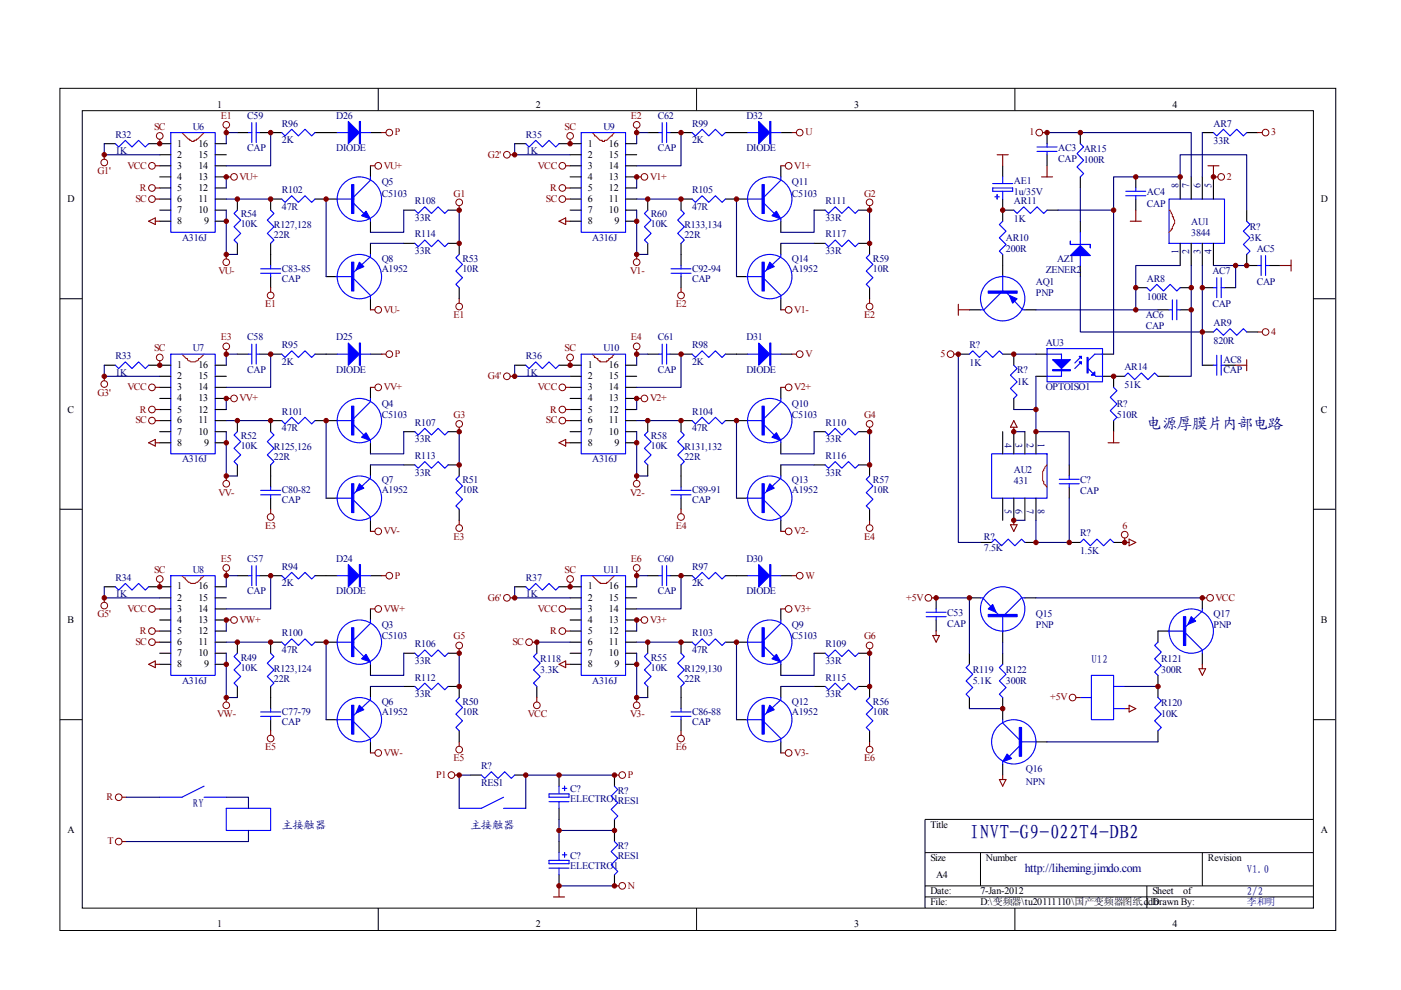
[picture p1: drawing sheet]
<svg xmlns="http://www.w3.org/2000/svg" width="297mm" height="210mm" viewBox="0 0 297 210" stroke-linecap="round" stroke-linejoin="round" font-family="sans-serif">
<defs><g id="words">
<text font-size="4.2" fill="#000080" x="205.6" y="177.8">INVT-G9-022T4-DB2</text>
<text font-size="3.3" fill="#000080" x="243.2" y="91">电源厚膜片内部电路</text>
<text font-size="2.5" fill="#000080" x="217.3" y="184.8">http://liheming.jimdo.com</text>
<g font-size="2.3" fill="#000080">
<text x="231.4" y="140.6">U12</text>
<text x="40.9" y="171">RY</text>
<text x="59.8" y="175.8">主接触器</text>
<text x="99.7" y="175.8">主接触器</text>
<text x="264.3" y="185.2">V1.0</text>
<text x="264.3" y="189.8">2/2</text>
</g>
<g font-size="2.1">
<text x="46.1" y="22.9">1</text>
<text x="113.6" y="22.9">2</text>
<text x="181.1" y="22.9">3</text>
<text x="248.6" y="22.9">4</text>
<text x="37.6" y="31.1">1</text>
<text x="37.6" y="33.5">2</text>
<text x="37.6" y="35.7">3</text>
<text x="42.1" y="35.7">14</text>
<text x="42.1" y="33.5">15</text>
<text x="42.1" y="31.1">16</text>
<text x="124.6" y="31.1">1</text>
<text x="124.6" y="33.5">2</text>
<text x="124.6" y="35.7">3</text>
<text x="129.1" y="35.7">14</text>
<text x="129.1" y="33.5">15</text>
<text x="129.1" y="31.1">16</text>
<text x="37.6" y="38.1">4</text>
<text x="37.6" y="40.5">5</text>
<text x="42.1" y="40.5">12</text>
<text x="42.1" y="38.1">13</text>
<text x="124.6" y="38.1">4</text>
<text x="124.6" y="40.5">5</text>
<text x="129.1" y="40.5">12</text>
<text x="129.1" y="38.1">13</text>
<text x="14.3" y="42.8">D</text>
<text x="37.6" y="42.8">6</text>
<text x="37.6" y="45.1">7</text>
<text x="37.6" y="47.5">8</text>
<text x="42.1" y="45.1">10</text>
<text x="42.1" y="42.8">11</text>
<text x="43.3" y="47.5">9</text>
<text x="124.6" y="42.8">6</text>
<text x="124.6" y="45.1">7</text>
<text x="124.6" y="47.5">8</text>
<text x="129.1" y="45.1">10</text>
<text x="129.1" y="42.8">11</text>
<text x="130.3" y="47.5">9</text>
<text x="280.1" y="42.8">D</text>
<text x="37.6" y="78.1">1</text>
<text x="37.6" y="80.4">2</text>
<text x="37.6" y="82.7">3</text>
<text x="42.1" y="82.7">14</text>
<text x="42.1" y="80.4">15</text>
<text x="42.1" y="78.1">16</text>
<text x="124.6" y="78.1">1</text>
<text x="124.6" y="80.4">2</text>
<text x="124.6" y="82.7">3</text>
<text x="129.1" y="82.7">14</text>
<text x="129.1" y="80.4">15</text>
<text x="129.1" y="78.1">16</text>
<text x="14.3" y="87.5">C</text>
<text x="37.6" y="85.1">4</text>
<text x="37.6" y="87.5">5</text>
<text x="37.6" y="89.8">6</text>
<text x="42.1" y="89.8">11</text>
<text x="42.1" y="87.5">12</text>
<text x="42.1" y="85.1">13</text>
<text x="124.6" y="85.1">4</text>
<text x="124.6" y="87.5">5</text>
<text x="124.6" y="89.8">6</text>
<text x="129.1" y="89.8">11</text>
<text x="129.1" y="87.5">12</text>
<text x="129.1" y="85.1">13</text>
<text x="280.1" y="87.5">C</text>
<text x="37.6" y="92.1">7</text>
<text x="37.6" y="94.5">8</text>
<text x="42.1" y="92.1">10</text>
<text x="43.3" y="94.5">9</text>
<text x="124.6" y="92.1">7</text>
<text x="124.6" y="94.5">8</text>
<text x="129.1" y="92.1">10</text>
<text x="130.3" y="94.5">9</text>
<text x="37.6" y="125">1</text>
<text x="42.1" y="125">16</text>
<text x="124.6" y="125">1</text>
<text x="129.1" y="125">16</text>
<text x="37.6" y="127.4">2</text>
<text x="37.6" y="129.7">3</text>
<text x="42.1" y="129.7">14</text>
<text x="42.1" y="127.4">15</text>
<text x="124.6" y="127.4">2</text>
<text x="124.6" y="129.7">3</text>
<text x="129.1" y="129.7">14</text>
<text x="129.1" y="127.4">15</text>
<text x="14.3" y="132.1">B</text>
<text x="37.6" y="132.1">4</text>
<text x="37.6" y="134.4">5</text>
<text x="37.6" y="136.8">6</text>
<text x="42.1" y="136.8">11</text>
<text x="42.1" y="134.4">12</text>
<text x="42.1" y="132.1">13</text>
<text x="124.6" y="132.1">4</text>
<text x="124.6" y="134.4">5</text>
<text x="124.6" y="136.8">6</text>
<text x="129.1" y="136.8">11</text>
<text x="129.1" y="134.4">12</text>
<text x="129.1" y="132.1">13</text>
<text x="280.1" y="132.1">B</text>
<text x="37.6" y="139.1">7</text>
<text x="37.6" y="141.5">8</text>
<text x="42.1" y="139.1">10</text>
<text x="43.3" y="141.5">9</text>
<text x="124.6" y="139.1">7</text>
<text x="124.6" y="141.5">8</text>
<text x="129.1" y="139.1">10</text>
<text x="130.3" y="141.5">9</text>
<text x="14.3" y="176.7">A</text>
<text x="197.3" y="175.5">Title</text>
<text x="280.1" y="176.7">A</text>
<text x="197.3" y="182.6">Size</text>
<text x="209" y="182.6">Number</text>
<text x="256.1" y="182.6">Revision</text>
<text x="197.3" y="189.6">Date:</text>
<text x="197.3" y="192">File:</text>
<text x="198.5" y="186.1">A4</text>
<text x="207.9" y="189.6">7-Jan-2012</text>
<text x="207.9" y="192">D:\变频器\tu20111110\国产变频器图纸.ddb</text>
<text x="244.3" y="189.6">Sheet</text>
<text x="244.3" y="192">Drawn By:</text>
<text x="250.9" y="189.6">of</text>
<text x="46.1" y="196.6">1</text>
<text x="113.6" y="196.6">2</text>
<text x="181.1" y="196.6">3</text>
<text x="248.6" y="196.6">4</text>
</g>
<g font-size="2.1" fill="#000080">
<text x="24.5" y="29.2">R32</text>
<text x="40.9" y="27.5">U6</text>
<text x="52.4" y="25.2">C59</text>
<text x="59.8" y="26.9">R96</text>
<text x="71.3" y="25.2">D26</text>
<text x="111.5" y="29.2">R35</text>
<text x="127.9" y="27.5">U9</text>
<text x="139.4" y="25.2">C62</text>
<text x="146.7" y="26.9">R99</text>
<text x="158.2" y="25.2">D32</text>
<text x="257.3" y="26.9">AR7</text>
<text x="24.5" y="32.7">1K</text>
<text x="52.4" y="32">CAP</text>
<text x="59.8" y="30.3">2K</text>
<text x="71.3" y="32">DIODE</text>
<text x="111.5" y="32.7">1K</text>
<text x="139.4" y="32">CAP</text>
<text x="146.7" y="30.3">2K</text>
<text x="158.2" y="32">DIODE</text>
<text x="224.4" y="32">AC3</text>
<text x="224.4" y="34.4">CAP 100R</text>
<text x="229.8" y="32.3">AR15</text>
<text x="257.3" y="30.6">33R</text>
<text x="59.8" y="40.9">R102</text>
<text x="80.9" y="39.3">Q5</text>
<text x="80.9" y="41.7">C5103</text>
<text x="146.7" y="40.9">R105</text>
<text x="167.9" y="39.3">Q11</text>
<text x="167.9" y="41.7">C5103</text>
<text x="215" y="39">AE1</text>
<text x="215" y="41.4">1u/35V</text>
<text x="243.2" y="41.4">AC4</text>
<text x="249.9" y="39.9" transform="rotate(-90 249.9 39.9)">8</text>
<text x="252.1" y="39.9" transform="rotate(-90 252.1 39.9)">7</text>
<text x="254.5" y="39.9" transform="rotate(-90 254.5 39.9)">6</text>
<text x="256.9" y="39.9" transform="rotate(-90 256.9 39.9)">5</text>
<text x="51.1" y="46.1">R54</text>
<text x="59.8" y="44.5">47R</text>
<text x="88" y="43.3">R108</text>
<text x="88" y="46.8">33R</text>
<text x="138" y="46.1">R60</text>
<text x="146.7" y="44.5">47R</text>
<text x="175" y="43.3">R111</text>
<text x="175" y="46.8">33R</text>
<text x="215" y="43.3">AR11</text>
<text x="215" y="47">1K</text>
<text x="243.2" y="43.8">CAP</text>
<text x="252.6" y="47.8">AU1</text>
<text x="38.6" y="51.1">A316J</text>
<text x="51.1" y="48.2">10K</text>
<text x="58.1" y="48.4">R127,128</text>
<text x="58.1" y="50.6">22R</text>
<text x="88" y="50.3">R114</text>
<text x="88" y="53.9">33R</text>
<text x="125.6" y="51.1">A316J</text>
<text x="138" y="48.2">10K</text>
<text x="145.1" y="48.4">R133,134</text>
<text x="145.1" y="50.6">22R</text>
<text x="175" y="50.3">R117</text>
<text x="175" y="53.9">33R</text>
<text x="213.3" y="51.1">AR10</text>
<text x="213.3" y="53.4">200R</text>
<text x="249.9" y="53.9" transform="rotate(-90 249.9 53.9)">1</text>
<text x="252.1" y="53.9" transform="rotate(-90 252.1 53.9)">2</text>
<text x="252.6" y="50.1">3844</text>
<text x="254.5" y="53.9" transform="rotate(-90 254.5 53.9)">3</text>
<text x="256.9" y="53.9" transform="rotate(-90 256.9 53.9)">4</text>
<text x="265" y="48.7">R?</text>
<text x="265" y="51.1">3K</text>
<text x="266.4" y="53.4">AC5</text>
<text x="59.8" y="57.6">C83-85</text>
<text x="59.8" y="59.7">CAP</text>
<text x="80.9" y="55.5">Q8</text>
<text x="80.9" y="57.6">A1952</text>
<text x="98" y="55.5">R53</text>
<text x="98" y="57.6">10R</text>
<text x="146.7" y="57.6">C92-94</text>
<text x="146.7" y="59.7">CAP</text>
<text x="167.9" y="55.5">Q14</text>
<text x="167.9" y="57.6">A1952</text>
<text x="185.1" y="55.5">R59</text>
<text x="185.1" y="57.6">10R</text>
<text x="221.7" y="57.8">ZENER2</text>
<text x="224.1" y="55.5">AZ1</text>
<text x="243.2" y="59.7">AR8</text>
<text x="257" y="58.1">AC7</text>
<text x="219.6" y="60.5">AQ1</text>
<text x="219.6" y="62.8">PNP</text>
<text x="243.2" y="63.5">100R</text>
<text x="257" y="65.1">CAP</text>
<text x="266.4" y="60.5">CAP</text>
<text x="242.9" y="67.5">AC6</text>
<text x="242.9" y="69.8">CAP</text>
<text x="257.3" y="69.1">AR9</text>
<text x="24.5" y="76.1">R33</text>
<text x="40.9" y="74.5">U7</text>
<text x="52.4" y="72.2">C58</text>
<text x="59.8" y="73.8">R95</text>
<text x="59.8" y="77.3">2K</text>
<text x="71.3" y="72.2">D25</text>
<text x="111.5" y="76.1">R36</text>
<text x="127.9" y="74.5">U10</text>
<text x="139.4" y="72.2">C61</text>
<text x="146.7" y="73.8">R98</text>
<text x="146.7" y="77.3">2K</text>
<text x="158.2" y="72.2">D31</text>
<text x="205.6" y="73.8">R?</text>
<text x="205.6" y="77.6">1K</text>
<text x="221.7" y="73.3">AU3</text>
<text x="257.3" y="72.9">820R</text>
<text x="259.4" y="76.9">AC8</text>
<text x="24.5" y="79.7">1K</text>
<text x="52.4" y="79">CAP</text>
<text x="71.3" y="79">DIODE</text>
<text x="111.5" y="79.7">1K</text>
<text x="139.4" y="79">CAP</text>
<text x="158.2" y="79">DIODE</text>
<text x="215.6" y="79.2">R?</text>
<text x="215.6" y="81.5">1K</text>
<text x="221.7" y="82.7">OPTOISO1</text>
<text x="238.4" y="78.5">AR14</text>
<text x="238.4" y="82.3">51K</text>
<text x="259.4" y="79.2">CAP</text>
<text x="59.8" y="87.9">R101</text>
<text x="80.9" y="86.3">Q4</text>
<text x="80.9" y="88.6">C5103</text>
<text x="146.7" y="87.9">R104</text>
<text x="167.9" y="86.3">Q10</text>
<text x="167.9" y="88.6">C5103</text>
<text x="236.8" y="86.3">R?</text>
<text x="236.8" y="88.6">510R</text>
<text x="51.1" y="93.1">R52</text>
<text x="51.1" y="95.2">10K</text>
<text x="58.1" y="95.4">R125,126</text>
<text x="59.8" y="91.5">47R</text>
<text x="88" y="90.3">R107</text>
<text x="88" y="93.7">33R</text>
<text x="138" y="93.1">R58</text>
<text x="138" y="95.2">10K</text>
<text x="145.1" y="95.4">R131,132</text>
<text x="146.7" y="91.5">47R</text>
<text x="175" y="90.3">R110</text>
<text x="175" y="93.7">33R</text>
<text x="213" y="93.9" transform="rotate(90 213 93.9)">4</text>
<text x="215.3" y="93.9" transform="rotate(90 215.3 93.9)">3</text>
<text x="217.7" y="93.9" transform="rotate(90 217.7 93.9)">2</text>
<text x="220" y="93.9" transform="rotate(90 220 93.9)">1</text>
<text x="38.6" y="98">A316J</text>
<text x="58.1" y="97.6">22R</text>
<text x="88" y="97.3">R113</text>
<text x="88" y="100.9">33R</text>
<text x="125.6" y="98">A316J</text>
<text x="145.1" y="97.6">22R</text>
<text x="175" y="97.3">R116</text>
<text x="175" y="100.9">33R</text>
<text x="215" y="100.3">AU2</text>
<text x="59.8" y="104.6">C80-82</text>
<text x="59.8" y="106.7">CAP</text>
<text x="80.9" y="102.5">Q7</text>
<text x="80.9" y="104.6">A1952</text>
<text x="98" y="102.5">R51</text>
<text x="98" y="104.6">10R</text>
<text x="146.7" y="104.6">C89-91</text>
<text x="146.7" y="106.7">CAP</text>
<text x="167.9" y="102.5">Q13</text>
<text x="167.9" y="104.6">A1952</text>
<text x="185.1" y="102.5">R57</text>
<text x="185.1" y="104.6">10R</text>
<text x="213" y="108" transform="rotate(90 213 108)">5</text>
<text x="215" y="102.7">431</text>
<text x="215.3" y="108" transform="rotate(90 215.3 108)">6</text>
<text x="217.7" y="108" transform="rotate(90 217.7 108)">7</text>
<text x="220" y="108" transform="rotate(90 220 108)">8</text>
<text x="229" y="102.5">C?</text>
<text x="229" y="104.8">CAP</text>
<text x="229" y="113.7">R?</text>
<text x="52.4" y="119.1">C57</text>
<text x="71.3" y="119.1">D24</text>
<text x="139.4" y="119.1">C60</text>
<text x="158.2" y="119.1">D30</text>
<text x="208.6" y="114.5">R?</text>
<text x="208.6" y="116.8">7.5K</text>
<text x="229" y="117.5">1.5K</text>
<text x="24.5" y="123.1">R34</text>
<text x="40.9" y="121.5">U8</text>
<text x="52.4" y="125.9">CAP</text>
<text x="59.8" y="120.7">R94</text>
<text x="59.8" y="124.3">2K</text>
<text x="71.3" y="125.9">DIODE</text>
<text x="111.5" y="123.1">R37</text>
<text x="127.9" y="121.5">U11</text>
<text x="139.4" y="125.9">CAP</text>
<text x="146.7" y="120.7">R97</text>
<text x="146.7" y="124.3">2K</text>
<text x="158.2" y="125.9">DIODE</text>
<text x="24.5" y="126.7">1K</text>
<text x="111.5" y="126.7">1K</text>
<text x="200.8" y="130.7">C53</text>
<text x="219.6" y="130.9">Q15</text>
<text x="257.3" y="130.9">Q17</text>
<text x="59.8" y="134.9">R100</text>
<text x="80.9" y="133.2">Q3</text>
<text x="80.9" y="135.6">C5103</text>
<text x="88" y="137.3">R106</text>
<text x="146.7" y="134.9">R103</text>
<text x="167.9" y="133.2">Q9</text>
<text x="167.9" y="135.6">C5103</text>
<text x="175" y="137.3">R109</text>
<text x="200.8" y="133">CAP</text>
<text x="219.6" y="133.2">PNP</text>
<text x="257.3" y="133.2">PNP</text>
<text x="51.1" y="140.1">R49</text>
<text x="51.1" y="142.2">10K</text>
<text x="58.1" y="142.4">R123,124</text>
<text x="59.8" y="138.4">47R</text>
<text x="88" y="140.7">33R</text>
<text x="114.6" y="140.3">R118</text>
<text x="114.6" y="142.6">3.3K</text>
<text x="138" y="140.1">R55</text>
<text x="138" y="142.2">10K</text>
<text x="145.1" y="142.4">R129,130</text>
<text x="146.7" y="138.4">47R</text>
<text x="175" y="140.7">33R</text>
<text x="206.2" y="142.6">R119</text>
<text x="213.3" y="142.6">R122</text>
<text x="246.2" y="140.3">R121</text>
<text x="246.2" y="142.6">300R</text>
<text x="38.6" y="145">A316J</text>
<text x="58.1" y="144.5">22R</text>
<text x="80.9" y="149.5">Q6</text>
<text x="88" y="144.3">R112</text>
<text x="88" y="147.8">33R</text>
<text x="98" y="149.5">R50</text>
<text x="125.6" y="145">A316J</text>
<text x="145.1" y="144.5">22R</text>
<text x="167.9" y="149.5">Q12</text>
<text x="175" y="144.3">R115</text>
<text x="175" y="147.8">33R</text>
<text x="185.1" y="149.5">R56</text>
<text x="206.2" y="145">5.1K</text>
<text x="213.3" y="145">300R</text>
<text x="246.2" y="149.7">R120</text>
<text x="59.8" y="151.6">C77-79</text>
<text x="59.8" y="153.7">CAP</text>
<text x="80.9" y="151.6">A1952</text>
<text x="98" y="151.6">10R</text>
<text x="146.7" y="151.6">C86-88</text>
<text x="146.7" y="153.7">CAP</text>
<text x="167.9" y="151.6">A1952</text>
<text x="185.1" y="151.6">10R</text>
<text x="246.2" y="152">10K</text>
<text x="102" y="163.1">R?</text>
<text x="102" y="166.6">RES1</text>
<text x="120.9" y="168">C?</text>
<text x="217.5" y="163.8">Q16</text>
<text x="217.5" y="166.4">NPN</text>
<text x="120.9" y="170.1">ELECTRO1RES1</text>
<text x="131" y="168.2">R?</text>
<text x="120.9" y="182">C?</text>
<text x="120.9" y="184.2">ELECTRO1</text>
<text x="131" y="180">R?</text>
<text x="131" y="182">RES1</text>
<text x="264.3" y="192">李和明</text>
</g>
<g font-size="2.1" fill="#800000">
<text x="32.7" y="27.5">SC</text>
<text x="46.8" y="25.2">E1</text>
<text x="83.7" y="28.7">P</text>
<text x="119.7" y="27.5">SC</text>
<text x="133.8" y="25.2">E2</text>
<text x="170.8" y="28.7">U</text>
<text x="218.3" y="28.7">1</text>
<text x="269.5" y="28.7">3</text>
<text x="27" y="35.7">VCC</text>
<text x="81.4" y="35.7">VU+</text>
<text x="103.5" y="33.5">G2'</text>
<text x="114" y="35.7">VCC</text>
<text x="168.4" y="35.7">V1+</text>
<text x="20.7" y="36.9">G1'</text>
<text x="29.6" y="40.5">R</text>
<text x="50.8" y="38.1">VU+</text>
<text x="96.2" y="41.7">G1</text>
<text x="116.7" y="40.5">R</text>
<text x="137.8" y="38.1">V1+</text>
<text x="183.2" y="41.7">G2</text>
<text x="260.1" y="38.1">2</text>
<text x="28.7" y="42.8">SC</text>
<text x="115.7" y="42.8">SC</text>
<text x="46.3" y="58.1">VU-</text>
<text x="133.6" y="58.1">V1-</text>
<text x="56.2" y="65.1">E1</text>
<text x="143.3" y="65.1">E2</text>
<text x="81.4" y="66.3">VU-</text>
<text x="96.2" y="67.5">E1</text>
<text x="168.4" y="66.3">V1-</text>
<text x="183.2" y="67.5">E2</text>
<text x="269.5" y="71">4</text>
<text x="32.7" y="74.5">SC</text>
<text x="46.8" y="72.2">E3</text>
<text x="83.7" y="75.7">P</text>
<text x="119.7" y="74.5">SC</text>
<text x="133.8" y="72.2">E4</text>
<text x="170.8" y="75.7">V</text>
<text x="199.4" y="75.7">5</text>
<text x="20.7" y="83.9">G3'</text>
<text x="27" y="82.7">VCC</text>
<text x="81.4" y="82.7">VV+</text>
<text x="103.5" y="80.4">G4'</text>
<text x="114" y="82.7">VCC</text>
<text x="168.4" y="82.7">V2+</text>
<text x="28.7" y="89.8">SC</text>
<text x="29.6" y="87.5">R</text>
<text x="50.8" y="85.1">VV+</text>
<text x="96.2" y="88.6">G3</text>
<text x="115.7" y="89.8">SC</text>
<text x="116.7" y="87.5">R</text>
<text x="137.8" y="85.1">V2+</text>
<text x="183.2" y="88.6">G4</text>
<text x="46.3" y="105.1">VV-</text>
<text x="133.6" y="105.1">V2-</text>
<text x="56.2" y="112.1">E3</text>
<text x="81.4" y="113.3">VV-</text>
<text x="143.3" y="112.1">E4</text>
<text x="168.4" y="113.3">V2-</text>
<text x="238" y="112.1">6</text>
<text x="46.8" y="119.1">E5</text>
<text x="96.2" y="114.5">E3</text>
<text x="133.8" y="119.1">E6</text>
<text x="183.2" y="114.5">E4</text>
<text x="32.7" y="121.5">SC</text>
<text x="83.7" y="122.7">P</text>
<text x="119.7" y="121.5">SC</text>
<text x="170.8" y="122.7">W</text>
<text x="20.7" y="130.9">G5'</text>
<text x="27" y="129.7">VCC</text>
<text x="81.4" y="129.7">VW+</text>
<text x="103.5" y="127.4">G6'</text>
<text x="114" y="129.7">VCC</text>
<text x="168.4" y="129.7">V3+</text>
<text x="192.1" y="127.4">+5V</text>
<text x="257.7" y="127.4">VCC</text>
<text x="28.7" y="136.8">SC</text>
<text x="29.6" y="134.4">R</text>
<text x="50.8" y="132.1">VW+</text>
<text x="96.2" y="135.6">G5</text>
<text x="108.6" y="136.8">SC</text>
<text x="116.7" y="134.4">R</text>
<text x="137.8" y="132.1">V3+</text>
<text x="183.2" y="135.6">G6</text>
<text x="222.7" y="148.5">+5V</text>
<text x="46.1" y="152">VW-</text>
<text x="111.9" y="152">VCC</text>
<text x="133.6" y="152">V3-</text>
<text x="56.2" y="159.1">E5</text>
<text x="81.4" y="160.3">VW-</text>
<text x="96.2" y="161.4">E5</text>
<text x="143.3" y="159.1">E6</text>
<text x="168.4" y="160.3">V3-</text>
<text x="183.2" y="161.4">E6</text>
<text x="92.5" y="164.9">P1</text>
<text x="133.1" y="164.9">P</text>
<text x="22.6" y="169.6">R</text>
<text x="22.8" y="179">T</text>
<text x="133.1" y="188.4">N</text>
</g>
</g></defs>
<g fill="none" stroke="#000" stroke-width=".21">
<path d="M12.7 18.7h270.5v178.6h-270.5zM80.2 18.7v4.7M147.7 18.7v4.7M215.2 18.7v4.7M17.4 23.5h261.1v169h-261.1zM12.7 63.3h4.7M278.4 63.3h4.7M12.7 108h4.7M278.4 108h4.7M12.7 152.6h4.7M278.4 152.6h4.7M278.4 173.7h-82.3v18.8"/>
<path d="M80.2 192.5v4.7M147.7 192.5v4.7M196.1 180.8h82.3M196.1 187.8h82.3M196.1 190.2h82.3M207.9 180.8v7M215.2 192.5v4.7M243.2 187.8v4.7M254.9 180.8v7"/>
</g>
<path d="M38.6 28.1l1.4 1.4h.2v.3l.5 .2h.5v-.2h.4v-.3h.3l1.4-1.4M125.6 28.1l.4 .5v.2h.3l.5 .5a.74 .74 0 0 0 .9 .5v.2h.5v-.2a.74 .74 0 0 0 .9-.5l.5-.5h.2v-.2l.5-.5M247.9 44.6h.2l.2 .7 .3 .2v.5h.2v.4l.2 .3v.7l-.4 .7v.4h-.3v.3l-.4 .5M38.6 75.1l.9 .9h.2a1.16 1.16 0 0 0 1.9 .5h.3l.2-.5h.2l1-.9M125.6 75.1l.4 .5v.2l.8 .2v.3l.4 .2v.2h1.4v-.2l.5-.2v-.3l.7-.2v-.2l.5-.5M222 98.6a2.73 2.73 0 0 0-.9 2.3v1l.2 .2v.5l.5 .2v.2l.2 .3M38.6 122.1l.4 .4h.3a1.74 1.74 0 0 0 1.6 1.2 1.74 1.74 0 0 0 1.7-1.2h.2l.5-.4M125.6 122.1l1.4 1.4h.2v.2h1.4v-.2h.3l1.4-1.4" fill="none" stroke="#f00" stroke-width=".23"/>
<g fill="none" stroke="#00f" stroke-width=".23">
<path d="M24.5 30.5l.7 .7 1.4-1.4 1.4 1.4 1.4-1.4 1.4 1.4 .7-.7M36.2 28.1h9.4v21.2h-9.4zM52.7 28.1h.7M53.4 26v4.2M54.3 28.1h.7M54.3 26v4.2M59.7 28.1l.7 .7 1.4-1.4 1.5 1.4 1.4-1.4 1.4 1.4 .7-.7M71.5 28.1h7M78.5 37.5v.7l-3.5 3.5M111.5 30.5l.7 .7 1.4-1.4 1.4 1.4 1.4-1.4 1.4 1.4 .7-.7M123.2 28.1h9.4v21.2h-9.4zM139.7 28.1h.7"/>
<path d="M140.4 26v4.2M141.3 28.1h.7M141.3 26v4.2M146.7 28.1l.7 .7 1.5-1.4 1.4 1.4 1.4-1.4 1.4 1.4 .7-.7M158.5 28.1h7.1M165.6 37.5v.7l-3.6 3.5M210.5 39.9h4.2v.7h-4.2zM210.5 38.9h4.2M212.6 37.5v1.4M219.9 31.2h4.2M219.9 32.1h4.2M222 30.5v.7"/>
<path d="M222 32.1v.7M229 30.5l.8 .7-1.5 1.4 1.5 1.4-1.5 1.4 1.5 1.4-.8 .7M240.8 39.9v.7M257.3 28.1l.7 .7 1.4-1.4 1.4 1.4 1.4-1.4 1.4 1.4 .7-.7M50.3 44.6l-.7 .7 1.4 1.4-1.4 1.4 1.4 1.4-1.4 1.4 .7 .7M55.3 57h4.2M55.3 57.9h4.2M57.4 44.6l.7 .7-1.4 1.4 1.4 1.4-1.4 1.4 1.4 1.4-.7 .7M57.4 56.3v.7M57.4 57.9v.7M59.7 42.2l.7 .7 1.4-1.4 1.5 1.4 1.4-1.4 1.4 1.4 .7-.7M71.3 58.6h3.2"/>
<path d="M71.5 42.2h3.5M75 59.1l3.5 3.5v.7M75 43.1l2.1 2.2M78.5 53.9v.5l-3.5 3.3M78.5 46.4v.5M88 44.6l.7 .7 1.4-1.4 1.4 1.4 1.4-1.4 1.4 1.4 .7-.7M88 51.6l.7 .7 1.4-1.4 1.4 1.4 1.4-1.4 1.4 1.4 .7-.7M97.4 53.9l-.7 .8 1.4 1.4-1.4 1.4 1.4 1.4-1.4 1.4 .7 .7M137.3 44.6l-.7 .7 1.4 1.4-1.4 1.4 1.4 1.4-1.4 1.4 .7 .7M142.3 57h4.2M142.3 57.9h4.2M144.4 44.6l.7 .7-1.4 1.4 1.4 1.4-1.4 1.4 1.4 1.4-.7 .7"/>
<path d="M144.4 56.3v.7M144.4 57.9v.7M146.7 42.2l.7 .7 1.5-1.4 1.4 1.4 1.4-1.4 1.4 1.4 .7-.7M158.3 58.6h3.3M158.5 42.2h3.5M162 59.1l3.6 3.5v.7M162 43.1l2.1 2.2M165.6 53.9v.5l-3.6 3.3M165.6 46.4v.5M175 44.6l.7 .7 1.4-1.4 1.4 1.4 1.4-1.4 1.4 1.4 .7-.7M175 51.6l.7 .7 1.4-1.4 1.4 1.4 1.4-1.4 1.4 1.4 .7-.7M184.4 53.9l-.7 .8 1.4 1.4-1.4 1.4 1.4 1.4-1.4 1.4 .7 .7"/>
<path d="M210.9 41.7h1M211.4 41.3v.9M212.6 46.9l-.7 .7 1.4 1.4-1.4 1.4 1.4 1.4-1.4 1.4 .7 .7M212.6 40.6v1.6M212.6 58.4v3.3M214.9 44.6l.7 .7 1.5-1.4 1.4 1.4 1.4-1.4 1.4 1.4 .7-.7M229 49.3v7M238.7 40.6h4.2M238.7 41.5h4.2M240.8 41.5v.7M247.9 42.2h11.7v9.4h-11.7zM258 58.9v4.2"/>
<path d="M258.9 58.9v4.2M264.3 46.9l.7 .7-1.4 1.4 1.4 1.4-1.4 1.4 1.4 1.4-.7 .7M266.7 56.3h.7M267.4 54.2v4.2M268.3 56.3h.7M268.3 54.2v4.2M24.5 77.4l.7 .7 1.4-1.4 1.4 1.4 1.4-1.4 1.4 1.4 .7-.7M36.2 75.1h9.4v21.1h-9.4zM52.7 75.1h.7M53.4 73v4.2M54.3 73v4.2M54.3 75.1h.7"/>
<path d="M59.7 75.1l.7 .7 1.4-1.4 1.5 1.4 1.4-1.4 1.4 1.4 .7-.7M71.5 75.1h7M111.5 77.4l.7 .7 1.4-1.4 1.4 1.4 1.4-1.4 1.4 1.4 .7-.7M123.2 75.1h9.4v21.1h-9.4zM139.7 75.1h.7M140.4 73v4.2M141.3 75.1h.7M141.3 73v4.2M146.7 75.1l.7 .7 1.5-1.4 1.4 1.4 1.4-1.4 1.4 1.4 .7-.7M158.5 75.1h7.1M205.5 75.1l.7-.7 1.5 1.4 1.4-1.4 1.4 1.4 1.4-1.4 .7 .7M212.1 62.2l-3.5 3.5h-.7"/>
<path d="M213.5 62.2l3.3 3.5h.5M214.9 77.4l.7 .7-1.4 1.4 1.4 1.5-1.4 1.4 1.4 1.4-.7 .7M222 73.9h11.8v7.1h-11.8zM222 75.1h3.1v4.7h-3.1M229.3 76.7l-1.4 1.4M229.3 75.6l-1.4 1.4M230.7 78.1l1.6 1.7h1.5M233.8 75.1h-1.7l-1.4 1.4M238.5 79.8l.7-.7 1.4 1.4 1.4-1.4 1.4 1.4 1.4-1.4 .7 .7M243.2 61l.7 .7 1.4-1.4 1.4 1.4 1.4-1.4 1.4 1.4 .7-.7M247.9 65.7h.7M248.6 63.6v4.2"/>
<path d="M249.5 65.7h.7M249.5 63.6v4.2M257.3 70.4l.7-.7 1.4 1.4 1.4-1.4 1.4 1.4 1.4-1.4 .7 .7M257.3 61h.7M257.3 77.4h.7M258 75.3v4.2M258.9 61h.7M258.9 75.3v4.2M258.9 77.4h.7M50.3 91.5l-.7 .7 1.4 1.4-1.4 1.5 1.4 1.4-1.4 1.4 .7 .7M57.4 91.5l.7 .7-1.4 1.4 1.4 1.5-1.4 1.4 1.4 1.4-.7 .7M59.7 89.2l.7 .7 1.4-1.4 1.5 1.4 1.4-1.4 1.4 1.4 .7-.7"/>
<path d="M71.5 89.2h3.5M75 90.1l2.1 2.1M78.5 84.5v.7l-3.5 3.5M78.5 93.4v.5M88 91.5l.7 .7 1.4-1.4 1.4 1.4 1.4-1.4 1.4 1.4 .7-.7M88 98.6l.7 .7 1.4-1.4 1.4 1.4 1.4-1.4 1.4 1.4 .7-.7M137.3 91.5l-.7 .7 1.4 1.4-1.4 1.5 1.4 1.4-1.4 1.4 .7 .7M144.4 91.5l.7 .7-1.4 1.4 1.4 1.5-1.4 1.4 1.4 1.4-.7 .7M146.7 89.2l.7 .7 1.5-1.4 1.4 1.4 1.4-1.4 1.4 1.4 .7-.7M158.5 89.2h3.5M162 90.1l2.1 2.1M165.6 84.5v.7l-3.6 3.5"/>
<path d="M165.6 93.4v.5M175 91.5l.7 .7 1.4-1.4 1.4 1.4 1.4-1.4 1.4 1.4 .7-.7M175 98.6l.7 .7 1.4-1.4 1.4 1.4 1.4-1.4 1.4 1.4 .7-.7M210.2 96.2h11.8v9.4h-11.8zM236.1 82.1l.7 .7-1.4 1.4 1.4 1.5-1.4 1.4 1.4 1.4-.7 .7M53.4 119.9v4.3M54.3 119.9v4.3M55.3 104h4.2M55.3 104.9h4.2M57.4 103.3v.7M57.4 104.9v.7M71.3 105.6h3.2"/>
<path d="M75 106.1l3.5 3.5v.7M78.5 100.9v.5l-3.5 3.3M97.4 100.9l-.7 .7 1.4 1.4-1.4 1.4 1.4 1.5-1.4 1.4 .7 .7M140.4 119.9v4.3M141.3 119.9v4.3M142.3 104h4.2M142.3 104.9h4.2M144.4 103.3v.7M144.4 104.9v.7M158.3 105.6h3.3M162 106.1l3.6 3.5v.7M165.6 100.9v.5l-3.6 3.3"/>
<path d="M184.4 100.9l-.7 .7 1.4 1.4-1.4 1.4 1.4 1.5-1.4 1.4 .7 .7M210.2 115l.7-.7 1.5 1.4 1.4-1.4 1.4 1.4 1.4-1.4 .7 .7M224.6 102.6h4.2M224.6 101.6h4.2M226.7 100.9v.7M226.7 102.6v.7M229 115l.8-.7 1.4 1.4 1.4-1.4 1.4 1.4 1.4-1.4 .7 .7M24.5 124.4l.7 .7 1.4-1.4 1.4 1.4 1.4-1.4 1.4 1.4 .7-.7M36.2 122.1h9.4v21.1h-9.4zM50.3 138.5l-.7 .7 1.4 1.4-1.4 1.4 1.4 1.4-1.4 1.4 .7 .7M52.7 122.1h.7M54.3 122.1h.7"/>
<path d="M57.4 138.5l.7 .7-1.4 1.4 1.4 1.4-1.4 1.4 1.4 1.4-.7 .7M59.7 136.2l.7 .7 1.4-1.5 1.5 1.5 1.4-1.5 1.4 1.5 .7-.7M59.7 122.1l.7 .7 1.4-1.4 1.5 1.4 1.4-1.4 1.4 1.4 .7-.7M71.5 136.2h3.5M71.5 122.1h7M75 137.1l2.1 2.1M78.5 131.5v.7l-3.5 3.5M88 138.5l.7 .7 1.4-1.4 1.4 1.4 1.4-1.4 1.4 1.4 .7-.7M111.5 124.4l.7 .7 1.4-1.4 1.4 1.4 1.4-1.4 1.4 1.4 .7-.7M113.8 138.5l-.7 .7 1.4 1.4-1.4 1.4 1.4 1.4-1.4 1.4 .7 .7M123.2 122.1h9.4v21.1h-9.4zM137.3 138.5l-.7 .7 1.4 1.4-1.4 1.4 1.4 1.4-1.4 1.4 .7 .7"/>
<path d="M139.7 122.1h.7M141.3 122.1h.7M144.4 138.5l.7 .7-1.4 1.4 1.4 1.4-1.4 1.4 1.4 1.4-.7 .7M146.7 136.2l.7 .7 1.5-1.5 1.4 1.5 1.4-1.5 1.4 1.5 .7-.7M146.7 122.1l.7 .7 1.5-1.4 1.4 1.4 1.4-1.4 1.4 1.4 .7-.7M158.5 136.2h3.5M158.5 122.1h7.1M162 137.1l2.1 2.1M165.6 131.5v.7l-3.6 3.5M175 138.5l.7 .7 1.4-1.4 1.4 1.4 1.4-1.4 1.4 1.4 .7-.7M196.4 129.8h4.2M196.4 130.8h4.2"/>
<path d="M198.5 129.1v.7M198.5 130.8v.7M207.9 126.8h.5l3.2 3.5M212.6 130.8v3.2M217.3 126.8h-.7l-3.5 3.5M245.5 136.2l-.7 .7 1.4 1.4-1.4 1.4 1.4 1.4-1.4 1.4 .7 .7M247.6 133.8h3.3M251.4 134.3l3.5 3.5v.7M254.9 129.1v.5l-3.5 3.3M55.3 150.9h4.2M55.3 151.9h4.2M57.4 150.2v.7"/>
<path d="M57.4 151.9v.7M71.3 152.6h3.2M75 153.1l3.5 3.5v.7M78.5 147.9v.5l-3.5 3.3M78.5 140.4v.5M88 145.5l.7 .8 1.4-1.5 1.4 1.5 1.4-1.5 1.4 1.5 .7-.8M97.4 147.9l-.7 .7 1.4 1.4-1.4 1.4 1.4 1.4-1.4 1.4 .7 .7M142.3 150.9h4.2M142.3 151.9h4.2M144.4 150.2v.7M144.4 151.9v.7M158.3 152.6h3.3"/>
<path d="M162 153.1l3.6 3.5v.7M165.6 147.9v.5l-3.6 3.3M165.6 140.4v.5M175 145.5l.7 .8 1.4-1.5 1.4 1.5 1.4-1.5 1.4 1.5 .7-.8M184.4 147.9l-.7 .7 1.4 1.4-1.4 1.4 1.4 1.4-1.4 1.4 .7 .7M205.5 140.9l-.7 .7 1.4 1.4-1.4 1.4 1.4 1.4-1.4 1.4 .7 .7M212.6 152.6v.7l3.5 3.5M212.6 140.9l-.7 .7 1.4 1.4-1.4 1.4 1.4 1.4-1.4 1.4 .7 .7M216.1 158.2l-2.1 2.1M216.1 157.3h3.5M229 147.9h2.4M231.4 143.2h4.7v9.4h-4.7z"/>
<path d="M236.1 145.5h2.4M236.1 150.2h2.4M245.5 147.9l.7 .7-1.4 1.4 1.4 1.4-1.4 1.4 1.4 1.4-.7 .7M43.3 166.7l-4.7 2.3h-4.7M43.3 169h4.7M48 171.4h9.4v4.7h-9.4zM102.1 164.3l.7 .7 1.4-1.4 1.4 1.4 1.4-1.4 1.4 1.4 .7-.7M106.8 169l-4.7 2.4h-4.7M106.8 171.4h4.7M116.4 168.3h4.2v.7h-4.2zM116.4 170h4.2M118.5 166.7v1.6"/>
<path d="M118.5 170v1.4M119.2 167.2h1M119.7 166.7v.9M130.3 166.7l.7 .7-1.4 1.4 1.4 1.4-1.4 1.4 1.4 1.4-.7 .7M130.3 178.4l.7 .7-1.4 1.4 1.4 1.5-1.4 1.4 1.4 1.4-.7 .7M212.6 161.5v.5M116.4 182.4h4.2v.7h-4.2zM116.4 184.1h4.2M118.5 180.8v1.6M118.5 184.1v1.4M119.2 181.2h1M119.7 180.8v.9"/>
<circle cx="76.2" cy="42.2" r="4.7"/>
<circle cx="76.2" cy="58.6" r="4.7"/>
<circle cx="163.2" cy="58.6" r="4.7"/>
<circle cx="163.2" cy="42.2" r="4.7"/>
<circle cx="212.6" cy="63.3" r="4.7"/>
<circle cx="76.2" cy="89.2" r="4.7"/>
<circle cx="163.2" cy="89.2" r="4.7"/>
<circle cx="76.2" cy="105.6" r="4.7"/>
<circle cx="163.2" cy="105.6" r="4.7"/>
<circle cx="76.2" cy="136.2" r="4.7"/>
<circle cx="163.2" cy="136.2" r="4.7"/>
<circle cx="212.6" cy="129.1" r="4.7"/>
<circle cx="252.6" cy="133.8" r="4.7"/>
<circle cx="76.2" cy="152.6" r="4.7"/>
<circle cx="163.2" cy="152.6" r="4.7"/>
<circle cx="214.9" cy="157.3" r="4.7"/>
</g>
<g fill="none" stroke="#000" stroke-width=".23">
<path d="M22.1 30.5h2.4M31.5 30.5h4.7M33.9 32.8h2.3M33.9 35.2h2.3M33.9 37.5h2.3M33.9 39.9h2.3M45.6 30.5h2.4M45.6 32.8h2.4M45.6 35.2h2.4M45.6 37.5h2.4M45.6 39.9h2.4M50.3 28.1h2.4"/>
<path d="M55 28.1h4.7M66.8 28.1h4.7M78.5 35.2v2.3M78.5 28.1h2.4M109.1 30.5h2.4M118.5 30.5h4.7M120.9 32.8h2.3M120.9 35.2h2.3M120.9 37.5h2.3M120.9 39.9h2.3M132.6 30.5h2.4M132.6 32.8h2.4"/>
<path d="M132.6 35.2h2.4M132.6 37.5h2.4M132.6 39.9h2.4M137.3 28.1h2.4M142 28.1h4.7M153.8 28.1h4.7M165.6 28.1h2.3M165.6 35.2v2.3M212.6 35.2v2.3M222 28.1v2.4M222 32.8v2.4M229 28.1v2.4"/>
<path d="M229 37.5v2.4M240.8 37.5v2.4M250.2 37.5v4.7M252.6 37.5v4.7M254.9 28.1h2.4M254.9 37.5v4.7M257.3 37.5v4.7M264.3 28.1h2.4M33.9 42.2h2.3M33.9 44.6h2.3M33.9 46.9h2.3M45.6 42.2h2.4"/>
<path d="M45.6 44.6h2.4M45.6 46.9h2.4M50.3 42.2v2.4M50.3 51.6v2.3M57.4 51.6v4.7M57.4 58.6v2.4M59.7 42.2h-2.3v2.4M66.8 42.2h4.7M69.1 58.6h2.4M78.5 46.9v2.4M78.5 51.6v2.3M85.6 44.6h2.4"/>
<path d="M85.6 51.6h2.4M95 44.6h2.4M95 51.6h2.4v2.3M120.9 42.2h2.3M120.9 44.6h2.3M120.9 46.9h2.3M132.6 42.2h2.4M132.6 44.6h2.4M132.6 46.9h2.4M137.3 42.2v2.4M137.3 51.6v2.3M144.4 51.6v4.7"/>
<path d="M144.4 58.6v2.4M146.7 42.2h-2.3v2.4M153.8 42.2h4.7M156.2 58.6h2.3M165.6 46.9v2.4M165.6 51.6v2.3M172.6 44.6h2.4M172.6 51.6h2.4M182 44.6h2.4M182 51.6h2.4v2.3M212.6 44.6h2.3M212.6 42.2v4.7"/>
<path d="M212.6 53.9v4.7M222 44.6h2.3M229 46.9v2.4M229 56.3v2.3M240.8 42.2v2.4M250.2 51.6v4.7M252.6 51.6v4.7M254.9 51.6v4.7M257.3 51.6v4.7M264.3 44.6v2.3M264.3 53.9v2.4h2.4M269 56.3h2.4"/>
<path d="M22.1 77.4h2.4M31.5 77.4h4.7M33.9 79.8h2.3M45.6 77.4h2.4M45.6 79.8h2.4M50.3 75.1h2.4M55 75.1h4.7M66.8 75.1h4.7M78.5 63.3v2.4M78.5 75.1h2.4M97.4 61v2.3M109.1 77.4h2.4"/>
<path d="M118.5 77.4h4.7M120.9 79.8h2.3M132.6 77.4h2.4M132.6 79.8h2.4M137.3 75.1h2.4M142 75.1h4.7M153.8 75.1h4.7M165.6 75.1h2.3M165.6 63.3v2.4M184.4 61v2.3M203.2 75.1h2.3M205.5 65.7h2.4"/>
<path d="M212.6 75.1h2.3v2.3M217.3 65.7h2.3M219.6 79.8h2.4M219.6 75.1h2.4M233.8 79.8h4.7M233.8 75.1h2.3M236.1 79.8v2.3M240.8 61h2.4M245.5 79.8h2.4M245.5 65.7h2.4M250.2 61h2.4M250.2 65.7h2.4"/>
<path d="M254.9 77.4h2.4M254.9 61h2.4M254.9 70.4h2.4M259.6 77.4h2.4M259.6 61h2.4M264.3 70.4h2.4M33.9 82.1h2.3M33.9 84.5h2.3M33.9 86.8h2.3M33.9 89.2h2.3M33.9 91.5h2.3M33.9 93.9h2.3"/>
<path d="M45.6 82.1h2.4M45.6 84.5h2.4M45.6 86.8h2.4M45.6 89.2h2.4M45.6 91.5h2.4M45.6 93.9h2.4M50.3 89.2v2.3M50.3 98.6v2.3M57.4 98.6v4.7M59.7 89.2h-2.3v2.3M66.8 89.2h4.7M78.5 82.1v2.4"/>
<path d="M78.5 93.9v2.3M78.5 98.6v2.3M85.6 91.5h2.4M85.6 98.6h2.4M95 98.6h2.4v2.3M95 91.5h2.4M120.9 82.1h2.3M120.9 84.5h2.3M120.9 86.8h2.3M120.9 89.2h2.3M120.9 91.5h2.3M120.9 93.9h2.3"/>
<path d="M132.6 82.1h2.4M132.6 84.5h2.4M132.6 86.8h2.4M132.6 89.2h2.4M132.6 91.5h2.4M132.6 93.9h2.4M137.3 89.2v2.3M137.3 98.6v2.3M144.4 98.6v4.7M146.7 89.2h-2.3v2.3M153.8 89.2h4.7M165.6 82.1v2.4"/>
<path d="M165.6 93.9v2.3M165.6 98.6v2.3M172.6 91.5h2.4M172.6 98.6h2.4M182 91.5h2.4M182 98.6h2.4v2.3M212.6 91.5v4.7M214.9 84.5v2.3M214.9 91.5v4.7M217.3 91.5v4.7M219.6 91.5v4.7M226.7 98.6v2.3"/>
<path d="M236.1 89.2v2.3M57.4 105.6v2.4M69.1 105.6h2.4M78.5 110.3v2.4M97.4 108v2.3M144.4 105.6v2.4M156.2 105.6h2.3M165.6 110.3v2.4M184.4 108v2.3M207.9 115h2.3M212.6 105.6v4.7M214.9 105.6v4.7"/>
<path d="M217.3 115h2.3M217.3 105.6v4.7M219.6 105.6v4.7M226.7 115h2.3M226.7 103.3v2.3M236.1 115h2.4M22.1 124.4h2.4M31.5 124.4h4.7M33.9 126.8h2.3M33.9 129.1h2.3M33.9 131.5h2.3M33.9 133.8h2.3"/>
<path d="M33.9 136.2h2.3M33.9 138.5h2.3M45.6 124.4h2.4M45.6 126.8h2.4M45.6 129.1h2.4M45.6 131.5h2.4M45.6 133.8h2.4M45.6 136.2h2.4M45.6 138.5h2.4M50.3 136.2v2.3M50.3 122.1h2.4M55 122.1h4.7"/>
<path d="M59.7 136.2h-2.3v2.3M66.8 136.2h4.7M66.8 122.1h4.7M78.5 129.1v2.4M78.5 122.1h2.4M85.6 138.5h2.4M95 138.5h2.4M109.1 124.4h2.4M113.8 136.2v2.3M118.5 124.4h4.7M120.9 126.8h2.3M120.9 129.1h2.3"/>
<path d="M120.9 131.5h2.3M120.9 133.8h2.3M120.9 136.2h2.3M120.9 138.5h2.3M132.6 124.4h2.4M132.6 126.8h2.4M132.6 129.1h2.4M132.6 131.5h2.4M132.6 133.8h2.4M132.6 136.2h2.4M132.6 138.5h2.4M137.3 122.1h2.4"/>
<path d="M137.3 136.2v2.3M142 122.1h4.7M146.7 136.2h-2.3v2.3M153.8 136.2h4.7M153.8 122.1h4.7M165.6 122.1h2.3M165.6 129.1v2.4M172.6 138.5h2.4M182 138.5h2.4M198.5 126.8v2.3M198.5 131.5v2.3M205.5 126.8h2.4"/>
<path d="M205.5 138.5v2.4M212.6 133.8v2.4M212.6 138.5v2.4M217.3 126.8h2.3M247.9 133.8h-2.4v2.4M254.9 126.8v2.3M254.9 138.5v2.4M33.9 140.9h2.3M45.6 140.9h2.4M50.3 145.5v2.4M57.4 145.5v4.7M57.4 152.6v2.3"/>
<path d="M69.1 152.6h2.4M78.5 140.9v2.3M78.5 145.5v2.4M78.5 157.3v2.3M85.6 145.5h2.4M95 145.5h2.4v2.4M97.4 154.9v2.4M113.8 145.5v2.4M120.9 140.9h2.3M132.6 140.9h2.4M137.3 145.5v2.4M144.4 145.5v4.7"/>
<path d="M144.4 152.6v2.3M156.2 152.6h2.3M165.6 140.9v2.3M165.6 145.5v2.4M165.6 157.3v2.3M172.6 145.5h2.4M182 145.5h2.4v2.4M184.4 154.9v2.4M205.5 147.9v2.3M212.6 147.9v4.7M219.6 157.3h2.4M245.5 143.2v4.7"/>
<path d="M245.5 154.9v2.4M99.7 164.3h2.4M109.1 164.3h2.4M118.5 164.3v2.4M118.5 171.4v2.3M118.5 178.4v2.4M130.3 164.3v2.4M130.3 173.7v4.7M212.6 162v2.3M118.5 185.5v2.3M130.3 185.5v2.3"/>
</g>
<g fill="#00f" stroke="#00f" stroke-width=".23">
<path d="M77.6 44.8l.9 1.6-1.8-.7z"/>
<path d="M76.2 55.6l.9 .9-1.6 .7z"/>
<path d="M73.8 25.8l2.4 2.3-2.4 2.4z"/>
<path d="M77.6 91.8l.9 1.6-1.8-.7z"/>
<path d="M76.2 102.6l.9 .9-1.6 .7z"/>
<path d="M73.8 72.7l2.4 2.4-2.4 2.3z"/>
<path d="M77.6 138.7l.9 1.7-1.8-.7z"/>
<path d="M76.2 149.5l.9 1-1.6 .7z"/>
<path d="M73.8 119.7l2.4 2.4-2.4 2.3z"/>
<path d="M164.6 44.8l1 1.6-1.9-.7z"/>
<path d="M163.2 55.6l.9 .9-1.6 .7z"/>
<path d="M160.9 25.8l2.3 2.3-2.3 2.4z"/>
<path d="M164.6 91.8l1 1.6-1.9-.7z"/>
<path d="M163.2 102.6l.9 .9-1.6 .7z"/>
<path d="M160.9 72.7l2.3 2.4-2.3 2.3z"/>
<path d="M164.6 138.7l1 1.7-1.9-.7z"/>
<path d="M163.2 149.5l.9 1-1.6 .7z"/>
<path d="M160.9 119.7l2.3 2.4-2.3 2.3z"/>
<path d="M223.2 76.3h3.7l-1.8 1.8z"/>
<path d="M228.8 75.6h.5v.4z"/>
<path d="M228.8 76.7h.5v.5z"/>
<path d="M231.4 79.5l.7-.7v.7z"/>
<path d="M226.9 54.2l2.1-2.1 2.2 2.1z"/>
<path d="M214 62.6l1.6 .7-.9 1z"/>
<path d="M213.5 159.9l1 .9-1.9 .7z"/>
<path d="M209.5 129.1l1-.9 .7 1.6z"/>
<path d="M252.6 130.8l.9 .9-1.6 .7z"/>
<path d="M74.5 39.2h.5v6.1h-.5z" fill-rule="evenodd"/>
<path d="M74.5 55.6h.5v6.1h-.5z" fill-rule="evenodd"/>
<path d="M76.2 25.8h.2v4.7h-.2z" fill-rule="evenodd"/>
<path d="M74.5 86.1h.5v6.1h-.5z" fill-rule="evenodd"/>
<path d="M74.5 102.6h.5v6.1h-.5z" fill-rule="evenodd"/>
<path d="M76.2 72.7h.2v4.7h-.2z" fill-rule="evenodd"/>
<path d="M74.5 133.1h.5v6.1h-.5z" fill-rule="evenodd"/>
<path d="M74.5 149.5h.5v6.1h-.5z" fill-rule="evenodd"/>
<path d="M76.2 119.7h.2v4.7h-.2z" fill-rule="evenodd"/>
<path d="M161.6 39.2h.4v6.1h-.4z" fill-rule="evenodd"/>
<path d="M161.6 55.6h.4v6.1h-.4z" fill-rule="evenodd"/>
<path d="M163.2 25.8h.2v4.7h-.2z" fill-rule="evenodd"/>
<path d="M161.6 86.1h.4v6.1h-.4z" fill-rule="evenodd"/>
<path d="M161.6 102.6h.4v6.1h-.4z" fill-rule="evenodd"/>
<path d="M163.2 72.7h.2v4.7h-.2z" fill-rule="evenodd"/>
<path d="M161.6 133.1h.4v6.1h-.4z" fill-rule="evenodd"/>
<path d="M161.6 149.5h.4v6.1h-.4z" fill-rule="evenodd"/>
<path d="M163.2 119.7h.2v4.7h-.2z" fill-rule="evenodd"/>
<path d="M223.2 78.4h3.7v.2h-3.7z" fill-rule="evenodd"/>
<path d="M230.5 75.8h.2v3.3h-.2z" fill-rule="evenodd"/>
<path d="M226.9 51.1v.7h4.3v.7v-.7h-4.3z" fill-rule="evenodd"/>
<path d="M209.5 61.7h6.1v.5h-6.1z" fill-rule="evenodd"/>
<path d="M216.1 154.2h.5v6.1h-.5z" fill-rule="evenodd"/>
<path d="M209.5 130.3h6.1v.5h-6.1z" fill-rule="evenodd"/>
<path d="M250.9 130.8h.5v6.1h-.5z" fill-rule="evenodd"/>
</g>
<g fill="none" stroke="#800000" stroke-width=".21">
<circle cx="22.1" cy="34.5" r=".71"/>
<circle cx="32.2" cy="35.2" r=".71"/>
<circle cx="32.2" cy="39.9" r=".71"/>
<circle cx="33.9" cy="28.8" r=".71"/>
<circle cx="48" cy="26.5" r=".7"/>
<circle cx="49.6" cy="37.5" r=".7"/>
<circle cx="80.2" cy="35.2" r=".71"/>
<circle cx="82.5" cy="28.1" r=".71"/>
<circle cx="107.5" cy="32.8" r=".71"/>
<circle cx="119.2" cy="35.2" r=".71"/>
<circle cx="119.2" cy="39.9" r=".71"/>
<circle cx="120.9" cy="28.8" r=".71"/>
<circle cx="135" cy="26.5" r=".7"/>
<circle cx="136.6" cy="37.5" r=".7"/>
<circle cx="167.2" cy="35.2" r=".71"/>
<circle cx="169.6" cy="28.1" r=".71"/>
<circle cx="220.3" cy="28.1" r=".71"/>
<circle cx="258.9" cy="37.5" r=".7"/>
<circle cx="268.3" cy="28.1" r=".71"/>
<circle cx="32.2" cy="42.2" r=".71"/>
<circle cx="48" cy="55.6" r=".7"/>
<circle cx="97.4" cy="42.9" r=".71"/>
<circle cx="119.2" cy="42.2" r=".71"/>
<circle cx="135" cy="55.6" r=".7"/>
<circle cx="184.4" cy="42.9" r=".71"/>
<circle cx="33.9" cy="75.8" r=".71"/>
<circle cx="48" cy="73.4" r=".7"/>
<circle cx="57.4" cy="62.6" r=".71"/>
<circle cx="80.2" cy="65.7" r=".71"/>
<circle cx="82.5" cy="75.1" r=".71"/>
<circle cx="97.4" cy="65" r=".71"/>
<circle cx="107.5" cy="79.8" r=".71"/>
<circle cx="120.9" cy="75.8" r=".71"/>
<circle cx="135" cy="73.4" r=".7"/>
<circle cx="144.4" cy="62.6" r=".71"/>
<circle cx="167.2" cy="65.7" r=".71"/>
<circle cx="169.6" cy="75.1" r=".71"/>
<circle cx="184.4" cy="65" r=".71"/>
<circle cx="201.5" cy="75.1" r=".71"/>
<circle cx="268.3" cy="70.4" r=".71"/>
<circle cx="22.1" cy="81.4" r=".71"/>
<circle cx="32.2" cy="82.1" r=".71"/>
<circle cx="32.2" cy="86.8" r=".71"/>
<circle cx="32.2" cy="89.2" r=".71"/>
<circle cx="49.6" cy="84.5" r=".7"/>
<circle cx="80.2" cy="82.1" r=".71"/>
<circle cx="97.4" cy="89.9" r=".71"/>
<circle cx="119.2" cy="82.1" r=".71"/>
<circle cx="119.2" cy="89.2" r=".71"/>
<circle cx="119.2" cy="86.8" r=".71"/>
<circle cx="136.6" cy="84.5" r=".7"/>
<circle cx="167.2" cy="82.1" r=".71"/>
<circle cx="184.4" cy="89.9" r=".71"/>
<circle cx="48" cy="102.6" r=".7"/>
<circle cx="57.4" cy="109.6" r=".71"/>
<circle cx="80.2" cy="112.7" r=".71"/>
<circle cx="97.4" cy="112" r=".71"/>
<circle cx="135" cy="102.6" r=".7"/>
<circle cx="144.4" cy="109.6" r=".71"/>
<circle cx="167.2" cy="112.7" r=".71"/>
<circle cx="184.4" cy="112" r=".71"/>
<circle cx="238.5" cy="113.4" r=".71"/>
<circle cx="22.1" cy="128.4" r=".71"/>
<circle cx="32.2" cy="129.1" r=".71"/>
<circle cx="32.2" cy="133.8" r=".71"/>
<circle cx="32.2" cy="136.2" r=".71"/>
<circle cx="33.9" cy="122.8" r=".71"/>
<circle cx="48" cy="120.4" r=".7"/>
<circle cx="49.6" cy="131.5" r=".7"/>
<circle cx="80.2" cy="129.1" r=".71"/>
<circle cx="82.5" cy="122.1" r=".71"/>
<circle cx="97.4" cy="136.9" r=".71"/>
<circle cx="107.5" cy="126.8" r=".71"/>
<circle cx="112.2" cy="136.2" r=".71"/>
<circle cx="119.2" cy="129.1" r=".71"/>
<circle cx="119.2" cy="133.8" r=".71"/>
<circle cx="120.9" cy="122.8" r=".71"/>
<circle cx="135" cy="120.4" r=".7"/>
<circle cx="136.6" cy="131.5" r=".7"/>
<circle cx="167.2" cy="129.1" r=".71"/>
<circle cx="169.6" cy="122.1" r=".71"/>
<circle cx="184.4" cy="136.9" r=".71"/>
<circle cx="196.8" cy="126.8" r=".71"/>
<circle cx="256.6" cy="126.8" r=".71"/>
<circle cx="48" cy="149.5" r=".7"/>
<circle cx="57.4" cy="156.6" r=".71"/>
<circle cx="80.2" cy="159.6" r=".71"/>
<circle cx="97.4" cy="158.9" r=".71"/>
<circle cx="113.8" cy="149.5" r=".71"/>
<circle cx="135" cy="149.5" r=".7"/>
<circle cx="144.4" cy="156.6" r=".71"/>
<circle cx="167.2" cy="159.6" r=".71"/>
<circle cx="184.4" cy="158.9" r=".71"/>
<circle cx="227.4" cy="147.9" r=".7"/>
<circle cx="25.2" cy="178.4" r=".71"/>
<circle cx="25.2" cy="169" r=".71"/>
<circle cx="95.7" cy="164.3" r=".71"/>
<circle cx="131.9" cy="164.3" r=".71"/>
<circle cx="131.9" cy="187.8" r=".71"/>
</g>
<g fill="none" stroke="#800000" stroke-width=".23">
<path d="M22.1 32.8v.9M32.9 35.2h1M32.9 39.9h1M33.9 29.5v1M48 27.2v.9M48 37.5h.9M78.5 35.2h1M80.9 28.1h.9M108.2 32.8h.9M119.9 35.2h1M119.9 39.9h1M120.9 29.5v1"/>
<path d="M135 37.5h.9M135 27.2v.9M165.6 35.2h.9M167.9 28.1h.9M211.4 32.8h2.4M212.6 32.8v2.4M220.8 37.5h2.4M221.1 28.1h.9M222 35.2v2.3M256.1 35.2h2.3M257.3 35.2v2.3h.9M266.7 28.1h.9"/>
<path d="M31.5 46.9l1.4-.7v1.4zM32.9 42.2h1M32.9 46.9h1M48 53.9v1M97.4 43.6v1M118.5 46.9l1.4-.7v1.4zM119.9 42.2h1M119.9 46.9h1M135 53.9v1M184.4 43.6v1M239.6 46.9h2.4M240.8 44.6v2.3"/>
<path d="M271.4 56.3h2.3M273.7 55.1v2.4M22.1 79.8v.9M33.9 76.5v.9M48 74.1v1M57.4 61v.9M78.5 65.7h1M80.9 75.1h.9M97.4 63.3v1M108.2 79.8h.9M120.9 76.5v.9M135 74.1v1"/>
<path d="M144.4 61v.9M165.6 65.7h.9M167.9 75.1h.9M184.4 63.3v1M202.2 75.1h1M203.2 65.7h2.3M203.2 64.5v2.4M262 77.4h2.3M264.3 76.3v2.3M266.7 70.4h.9M31.5 93.9l1.4-.7v1.4zM32.9 82.1h1"/>
<path d="M32.9 89.2h1M32.9 86.8h1M32.9 93.9h1M48 84.5h.9M78.5 82.1h1M97.4 90.6v.9M118.5 93.9l1.4-.7v1.4zM119.9 82.1h1M119.9 89.2h1M119.9 86.8h1M119.9 93.9h1M135 84.5h.9"/>
<path d="M165.6 82.1h.9M184.4 90.6v.9M214.9 89.2l.7 1.4h-1.4zM214.9 90.6v.9M234.9 93.9h2.4M236.1 91.5v2.4M48 100.9v1M57.4 108v.9M78.5 112.7h1M97.4 110.3v1M135 100.9v1M144.4 108v.9"/>
<path d="M165.6 112.7h.9M184.4 110.3v1M214.2 111.3h1.4l-.7 1.4zM214.9 110.3v1M238.5 114.1v.9h.9M239.4 114.3l1.4 .7-1.4 .7zM22.1 126.8v.9M32.9 129.1h1M32.9 136.2h1M32.9 133.8h1M33.9 123.5v.9M48 121.1v1"/>
<path d="M48 131.5h.9M78.5 129.1h1M80.9 122.1h.9M97.4 137.6v.9M108.2 126.8h.9M112.9 136.2h.9M119.9 129.1h1M119.9 133.8h1M120.9 123.5v.9M135 131.5h.9M135 121.1v1M165.6 129.1h.9"/>
<path d="M167.9 122.1h.9M184.4 137.6v.9M197.5 126.8h1M197.8 134.7h1.4l-.7 1.5zM198.5 133.8v.9M254.9 126.8h1M31.5 140.9l1.4-.8v1.5zM32.9 140.9h1M48 147.9v.9M57.4 154.9v1M78.5 159.6h1M97.4 157.3v.9"/>
<path d="M113.8 147.9v.9M118.5 140.9l1.4-.8v1.5zM119.9 140.9h1M135 147.9v.9M144.4 154.9v1M165.6 159.6h.9M184.4 157.3v.9M228.1 147.9h.9M238.5 150.2h.9M239.4 149.5l1.4 .7-1.4 .7zM254.2 141.8h1.4l-.7 1.4zM254.9 140.9v.9"/>
<path d="M25.9 169h.9M25.9 178.4h.9M96.4 164.3h1M130.3 164.3h.9M211.9 165.3h1.4l-.7 1.4zM212.6 164.3v1M117.3 190.2h2.4M118.5 187.8v2.4M130.3 187.8h.9"/>
</g>
<g fill="#800000" stroke="#800000" stroke-width=".21">
<circle cx="33.9" cy="30.5" r=".47"/>
<circle cx="57.4" cy="42.2" r=".47"/>
<circle cx="50.3" cy="42.2" r=".47"/>
<circle cx="48" cy="46.9" r=".47"/>
<circle cx="57.4" cy="28.1" r=".47"/>
<circle cx="48" cy="28.1" r=".47"/>
<circle cx="97.4" cy="51.6" r=".47"/>
<circle cx="97.4" cy="44.6" r=".47"/>
<circle cx="69.1" cy="42.2" r=".47"/>
<circle cx="48" cy="37.5" r=".47"/>
<circle cx="48" cy="53.9" r=".47"/>
<circle cx="33.9" cy="77.4" r=".47"/>
<circle cx="48" cy="93.9" r=".47"/>
<circle cx="69.1" cy="89.2" r=".47"/>
<circle cx="50.3" cy="89.2" r=".47"/>
<circle cx="57.4" cy="89.2" r=".47"/>
<circle cx="97.4" cy="98.6" r=".47"/>
<circle cx="57.4" cy="75.1" r=".47"/>
<circle cx="33.9" cy="124.4" r=".47"/>
<circle cx="48" cy="140.8" r=".47"/>
<circle cx="69.1" cy="136.2" r=".47"/>
<circle cx="50.3" cy="136.2" r=".47"/>
<circle cx="57.4" cy="136.2" r=".47"/>
<circle cx="97.4" cy="145.5" r=".47"/>
<circle cx="57.4" cy="122.1" r=".47"/>
<circle cx="120.9" cy="30.5" r=".47"/>
<circle cx="135" cy="46.9" r=".47"/>
<circle cx="156.1" cy="42.2" r=".47"/>
<circle cx="137.3" cy="42.2" r=".47"/>
<circle cx="144.4" cy="42.2" r=".47"/>
<circle cx="184.4" cy="51.6" r=".47"/>
<circle cx="144.4" cy="28.1" r=".47"/>
<circle cx="120.9" cy="77.4" r=".47"/>
<circle cx="135" cy="93.9" r=".47"/>
<circle cx="156.1" cy="89.2" r=".47"/>
<circle cx="137.3" cy="89.2" r=".47"/>
<circle cx="144.4" cy="89.2" r=".47"/>
<circle cx="184.4" cy="98.6" r=".47"/>
<circle cx="144.4" cy="75.1" r=".47"/>
<circle cx="120.9" cy="124.4" r=".47"/>
<circle cx="135" cy="140.8" r=".47"/>
<circle cx="156.1" cy="136.2" r=".47"/>
<circle cx="137.3" cy="136.2" r=".47"/>
<circle cx="144.4" cy="136.2" r=".47"/>
<circle cx="184.4" cy="145.5" r=".47"/>
<circle cx="144.4" cy="122.1" r=".47"/>
<circle cx="22.1" cy="79.8" r=".47"/>
<circle cx="22.1" cy="126.8" r=".47"/>
<circle cx="48" cy="84.5" r=".47"/>
<circle cx="48" cy="100.9" r=".47"/>
<circle cx="97.4" cy="91.5" r=".47"/>
<circle cx="48" cy="75.1" r=".47"/>
<circle cx="97.4" cy="138.5" r=".47"/>
<circle cx="48" cy="122.1" r=".47"/>
<circle cx="48" cy="131.5" r=".47"/>
<circle cx="48" cy="147.9" r=".47"/>
<circle cx="135" cy="28.1" r=".47"/>
<circle cx="184.4" cy="44.6" r=".47"/>
<circle cx="184.4" cy="91.5" r=".47"/>
<circle cx="135" cy="75.1" r=".47"/>
<circle cx="135" cy="122.1" r=".47"/>
<circle cx="184.4" cy="138.5" r=".47"/>
<circle cx="257.3" cy="37.5" r=".47"/>
<circle cx="250.2" cy="37.5" r=".47"/>
<circle cx="264.3" cy="56.3" r=".47"/>
<circle cx="262" cy="56.3" r=".47"/>
<circle cx="240.8" cy="61" r=".47"/>
<circle cx="252.6" cy="61" r=".47"/>
<circle cx="222" cy="28.1" r=".47"/>
<circle cx="254.9" cy="61" r=".47"/>
<circle cx="254.9" cy="70.4" r=".47"/>
<circle cx="236.1" cy="79.8" r=".47"/>
<circle cx="252.6" cy="65.7" r=".47"/>
<circle cx="240.8" cy="37.5" r=".47"/>
<circle cx="229" cy="28.1" r=".47"/>
<circle cx="236.1" cy="44.6" r=".47"/>
<circle cx="240.8" cy="65.7" r=".47"/>
<circle cx="212.6" cy="44.6" r=".47"/>
<circle cx="219.6" cy="86.8" r=".47"/>
<circle cx="214.9" cy="75.1" r=".47"/>
<circle cx="219.6" cy="115" r=".47"/>
<circle cx="226.7" cy="115" r=".47"/>
<circle cx="219.6" cy="91.5" r=".47"/>
<circle cx="203.2" cy="75.1" r=".47"/>
<circle cx="238.5" cy="115" r=".47"/>
<circle cx="214.9" cy="91.5" r=".47"/>
<circle cx="214.9" cy="110.3" r=".47"/>
<circle cx="212.6" cy="150.2" r=".47"/>
<circle cx="245.5" cy="145.5" r=".47"/>
<circle cx="113.8" cy="136.2" r=".47"/>
<circle cx="254.9" cy="126.8" r=".47"/>
<circle cx="198.5" cy="126.8" r=".47"/>
<circle cx="205.5" cy="126.8" r=".47"/>
<circle cx="135" cy="37.5" r=".47"/>
<circle cx="135" cy="53.9" r=".47"/>
<circle cx="135" cy="84.5" r=".47"/>
<circle cx="135" cy="100.9" r=".47"/>
<circle cx="135" cy="131.5" r=".47"/>
<circle cx="135" cy="147.9" r=".47"/>
<circle cx="97.4" cy="164.3" r=".47"/>
<circle cx="111.5" cy="164.3" r=".47"/>
<circle cx="130.3" cy="164.3" r=".47"/>
<circle cx="118.5" cy="164.3" r=".47"/>
<circle cx="130.3" cy="176.1" r=".47"/>
<circle cx="118.5" cy="176.1" r=".47"/>
<circle cx="130.3" cy="187.8" r=".47"/>
<circle cx="118.5" cy="187.8" r=".47"/>
<circle cx="109.1" cy="32.8" r=".47"/>
<circle cx="109.1" cy="79.8" r=".47"/>
<circle cx="109.1" cy="126.8" r=".47"/>
<circle cx="22.1" cy="32.8" r=".47"/>
</g>
<g fill="none" stroke="#000080" stroke-width=".23">
<path d="M22.1 30.5v2.3h11.8M48 37.5v2.4M50.3 28.1h-2.3v2.4M57.4 28.1v7.1h-9.4M109.1 30.5v2.3h11.8M135 37.5v2.4M137.3 28.1h-2.3v2.4M144.4 28.1v7.1h-9.4M222 28.1h30.6v9.4M229 39.9v7M254.9 28.1v9.4M48 44.6v9.3h2.3"/>
<path d="M48 42.2h9.4M69.1 42.2v16.4M78.5 51.6h7.1M85.6 44.6v4.7h-7.1M97.4 44.6v7M135 44.6v9.3h2.3M135 42.2h9.4M156.2 42.2v16.4M165.6 51.6h7M172.6 44.6v4.7h-7M184.4 44.6v7M224.3 44.6h11.8"/>
<path d="M250.2 56.3h-9.4v9.4h4.7M252.6 56.3v23.5h-4.7M254.9 56.3v14.1h-25.9v-11.8M257.3 56.3h7M262 56.3v4.7M264.3 44.6v-11.8h-14.1v4.7h-14.1v37.6M22.1 77.4v2.4h11.8M50.3 75.1h-2.3v2.3M57.4 75.1v7h-9.4M109.1 77.4v2.4h11.8M137.3 75.1h-2.3v2.3M144.4 75.1v7h-9.4"/>
<path d="M203.2 75.1v39.9h4.7M214.9 75.1h4.7M219.6 79.8v11.7h7.1v7.1M219.6 65.7h21.2M254.9 70.4v7M48 91.5v9.4h2.3M48 84.5v2.3M48 89.2h9.4M69.1 89.2v16.4M78.5 98.6h7.1M85.6 91.5v4.7h-7.1M97.4 91.5v7.1"/>
<path d="M135 91.5v9.4h2.3M135 89.2h9.4M135 84.5v2.3M156.2 89.2v16.4M165.6 98.6h7M172.6 91.5v4.7h-7M184.4 91.5v7.1M214.9 86.8h4.7M214.9 91.5h2.4M214.9 110.3h2.4M226.7 105.6v9.4h-7.1v-4.7M22.1 124.4v2.4h11.8"/>
<path d="M48 138.5v9.4h2.3M48 131.5v2.3M48 136.2h9.4M50.3 122.1h-2.3v2.3M57.4 122.1v7h-9.4M69.1 136.2v16.4M85.6 138.5v4.7h-7.1M97.4 138.5v7M109.1 124.4v2.4h11.8M113.8 136.2h7.1M135 138.5v9.4h2.3M135 136.2h9.4"/>
<path d="M135 131.5v2.3M137.3 122.1h-2.3v2.3M144.4 122.1v7h-9.4M156.2 136.2v16.4M172.6 138.5v4.7h-7M184.4 138.5v7M198.5 126.8h7v11.7M212.6 136.2v2.3M219.6 126.8h35.3M78.5 145.5h7.1M165.6 145.5h7M205.5 150.2h7.1"/>
<path d="M222 157.3h23.5M238.5 145.5h7M26.8 169h7.1M48 169h4.7v2.4M52.7 176.1v2.3h-25.9M99.7 164.3h-2.3v7.1M118.5 173.7v4.7M118.5 176.1h11.8M130.3 164.3h-18.8v7.1M118.5 187.8h11.8"/>
</g>
<use href="#words"/>
</svg>
